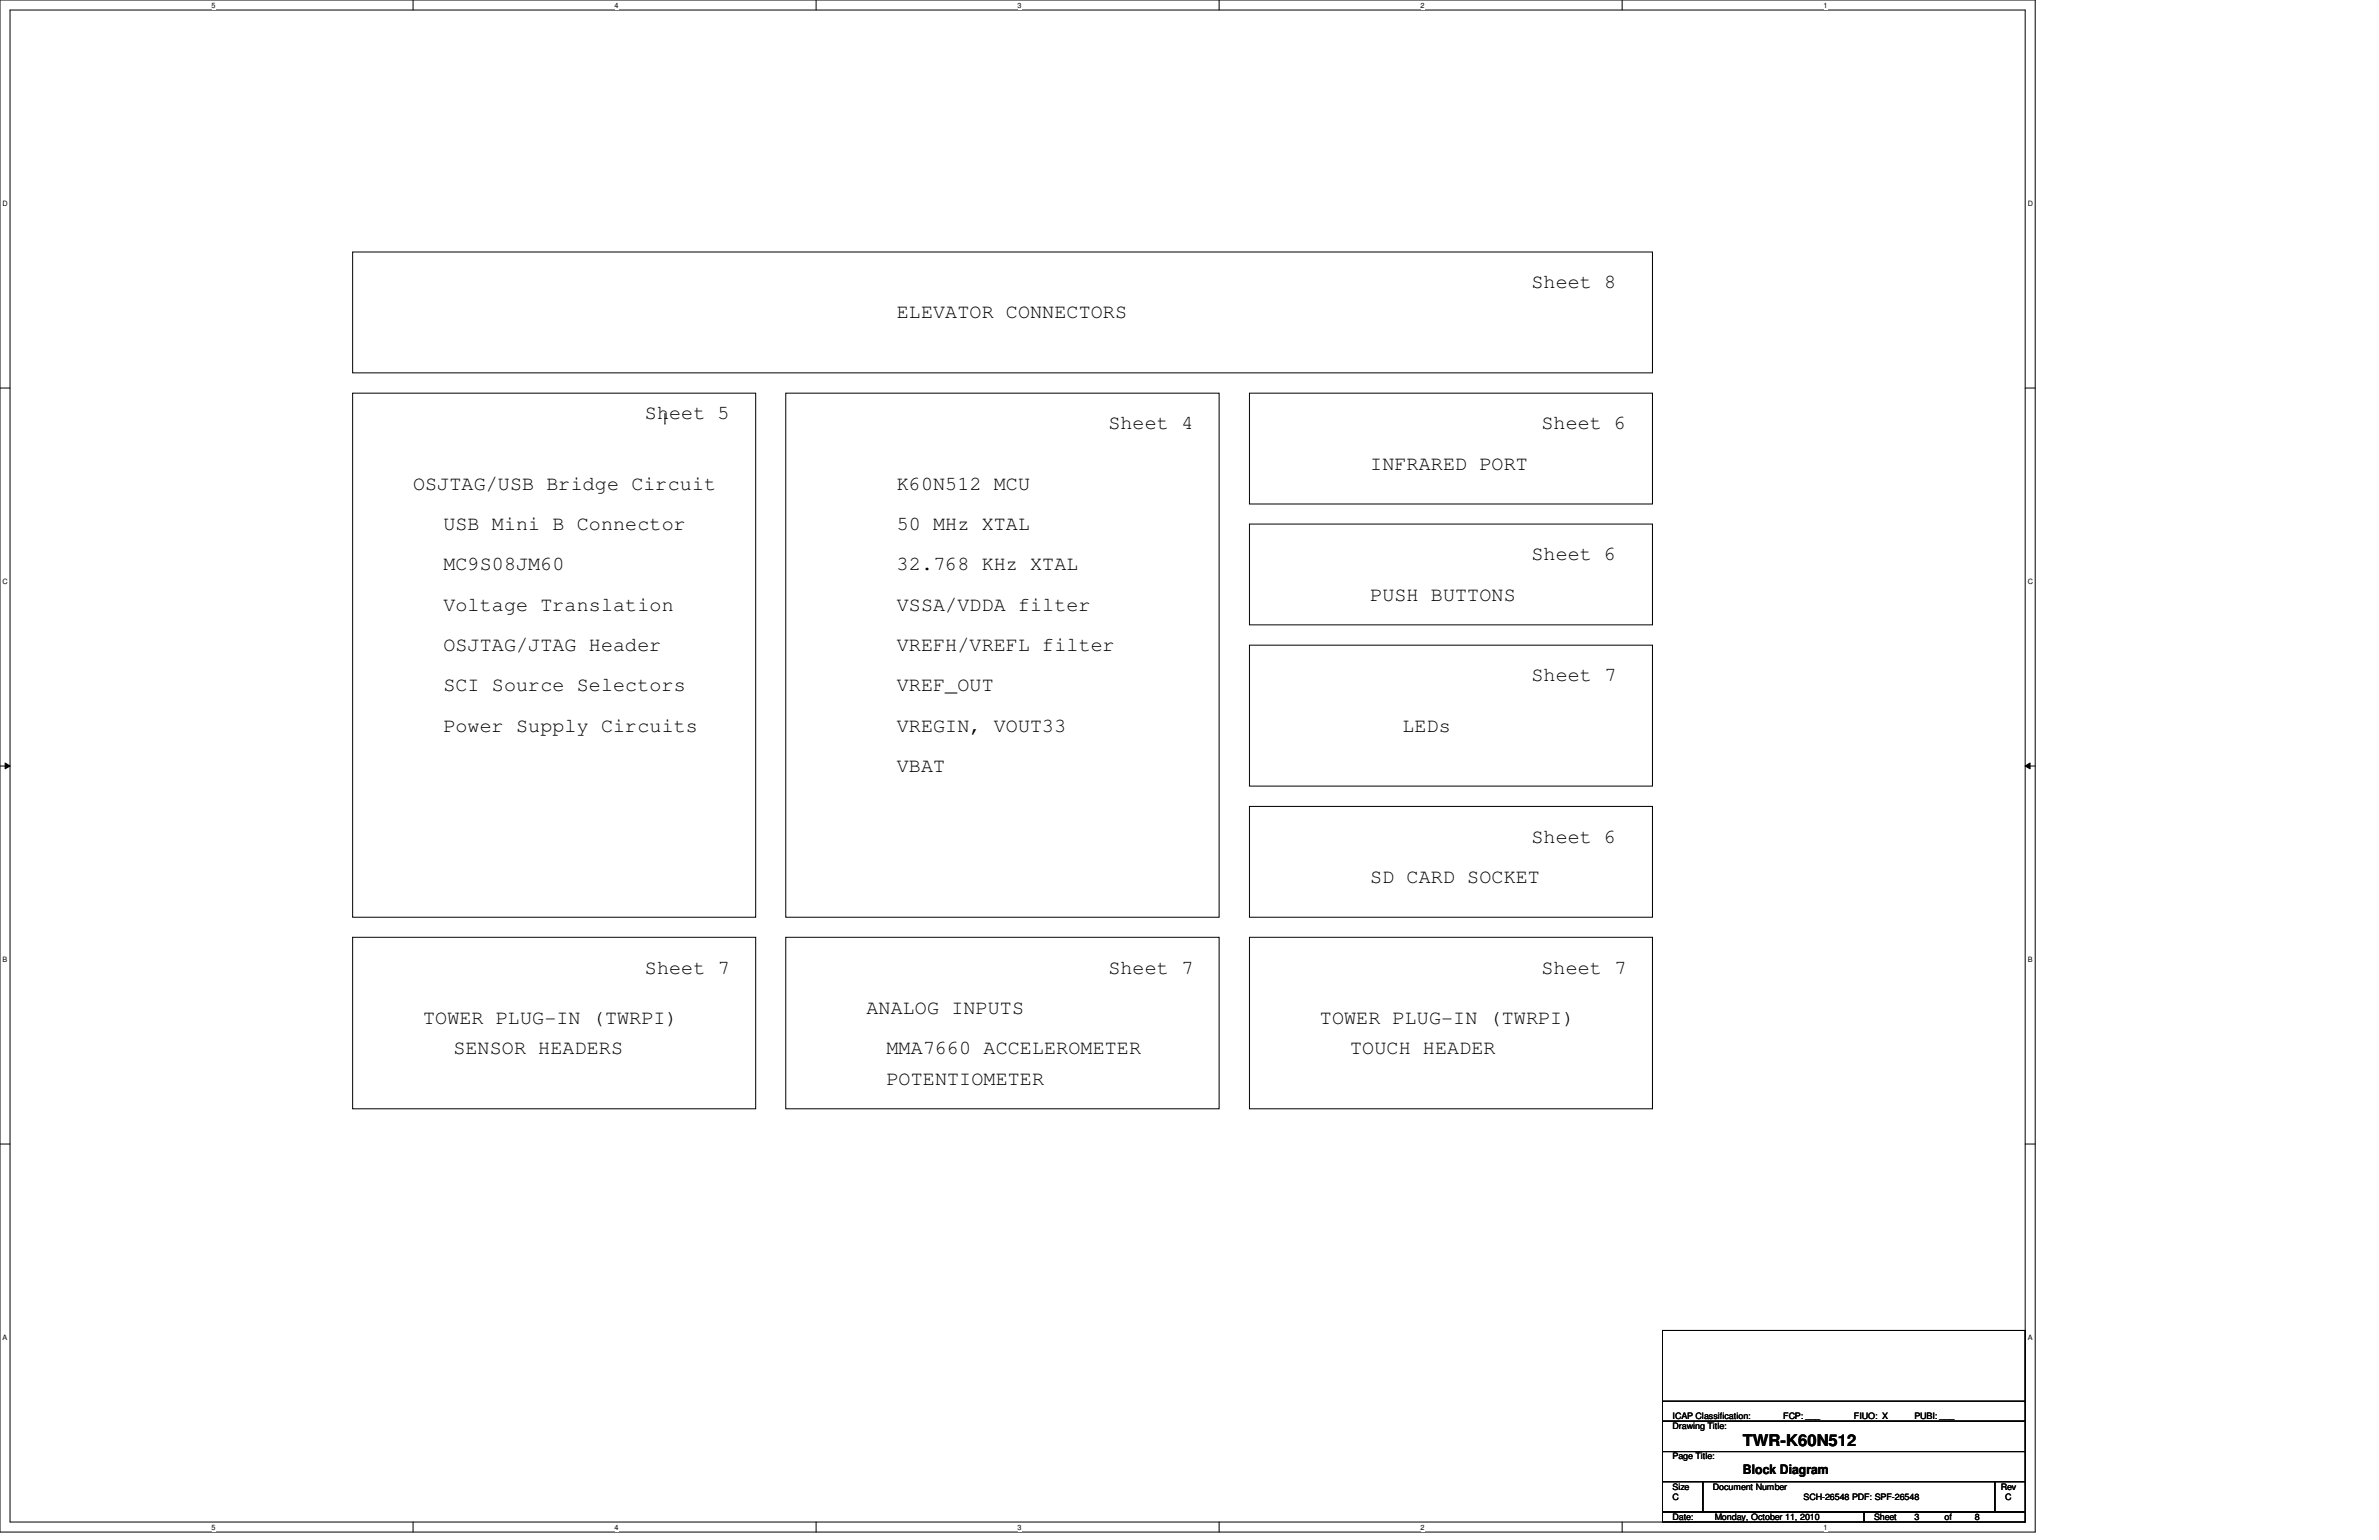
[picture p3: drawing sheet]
<svg xmlns="http://www.w3.org/2000/svg" width="432mm" height="279mm" viewBox="0 0 432 279" stroke-linecap="round" stroke-linejoin="round" font-family="sans-serif">
<defs><g id="words">
<g font-size="3.6">
<text x="278" y="52.3">Sheet 8</text>
<text x="162.8" y="57.8">ELEVATOR CONNECTORS</text>
<text x="117.1" y="76.1">Sheet 5</text>
<text x="201.2" y="77.9">Sheet 4</text>
<text x="279.8" y="77.9">Sheet 6</text>
<text x="75" y="88.9">OSJTAG/USB Bridge Circuit</text>
<text x="162.8" y="88.9">K60N512 MCU</text>
<text x="248.7" y="85.2">INFRARED PORT</text>
<text x="80.5" y="96.2">USB Mini B Connector</text>
<text x="162.8" y="96.2">50 MHz XTAL</text>
<text x="278" y="101.7">Sheet 6</text>
<text x="80.5" y="103.5">MC9S08JM60</text>
<text x="162.8" y="103.5">32.768 KHz XTAL</text>
<text x="80.5" y="110.8">Voltage Translation</text>
<text x="162.8" y="110.8">VSSA/VDDA filter</text>
<text x="248.7" y="109">PUSH BUTTONS</text>
<text x="80.5" y="118.1">OSJTAG/JTAG Header</text>
<text x="162.8" y="118.1">VREFH/VREFL filter</text>
<text x="80.5" y="125.4">SCI Source Selectors</text>
<text x="162.8" y="125.4">VREF_OUT</text>
<text x="278" y="123.6">Sheet 7</text>
<text x="80.5" y="132.8">Power Supply Circuits</text>
<text x="162.8" y="132.8">VREGIN, VOUT33</text>
<text x="254.6" y="132.8">LEDs</text>
<text x="162.8" y="140.1">VBAT</text>
<text x="278" y="152.9">Sheet 6</text>
<text x="248.7" y="160.2">SD CARD SOCKET</text>
<text x="117.1" y="176.7">Sheet 7</text>
<text x="201.2" y="176.7">Sheet 7</text>
<text x="279.8" y="176.7">Sheet 7</text>
<text x="76.8" y="185.8">TOWER PLUG-IN (TWRPI)</text>
<text x="157.3" y="184">ANALOG INPUTS</text>
<text x="239.6" y="185.8">TOWER PLUG-IN (TWRPI)</text>
<text x="82.3" y="191.3">SENSOR HEADERS</text>
<text x="160.9" y="191.3">MMA7660 ACCELEROMETER</text>
<text x="245.1" y="191.3">TOUCH HEADER</text>
<text x="160.9" y="196.8">POTENTIOMETER</text>
</g>
<text font-size="2.9" x="316.4" y="262.4">TWR-K60N512</text>
<text font-size="2.4" x="316.4" y="267.4">Block Diagram</text>
<g font-size="1.6">
<text x="303.6" y="257.5">ICAP Classification:</text>
<text x="323.7" y="257.5">FCP: ___</text>
<text x="336.5" y="257.5">FIUO: X</text>
<text x="347.5" y="257.5">PUBI: ___</text>
<text x="303.6" y="259.3">Drawing Title:</text>
<text x="303.6" y="264.8">Page Title:</text>
<text x="303.6" y="270.3">Size</text>
<text x="303.6" y="275.8">Date:</text>
<text x="303.6" y="272.1">C</text>
<text x="310.9" y="270.3">Document Number</text>
<text x="311.2" y="275.8">Monday, October 11, 2010</text>
<text x="327.4" y="272.1">SCH-26548 PDF: SPF-26548</text>
<text x="340.1" y="275.8">Sheet</text>
<text x="347.5" y="275.8">3</text>
<text x="352.9" y="275.8">of</text>
<text x="358.4" y="275.8">8</text>
<text x="363.2" y="270.3">Rev</text>
<text x="363.9" y="272.1">C</text>
</g>
<g font-size="1.3">
<text x="38.4" y="1.4">5</text>
<text x="111.5" y="1.4">4</text>
<text x="184.7" y="1.4">3</text>
<text x="257.9" y="1.4">2</text>
<text x="331" y="1.4">1</text>
<text x=".5" y="37.3">D</text>
<text x="368" y="37.3">D</text>
<text x=".5" y="105.9">C</text>
<text x="368" y="105.9">C</text>
<text x=".5" y="174.5">B</text>
<text x="368" y="174.5">B</text>
<text x=".5" y="243">A</text>
<text x="368" y="243">A</text>
<text x="38.4" y="277.5">5</text>
<text x="111.5" y="277.5">4</text>
<text x="184.7" y="277.5">3</text>
<text x="257.9" y="277.5">2</text>
<text x="331" y="277.5">1</text>
</g>
</g></defs>
<path d="M0 0h369.4v278h-369.4zM1.8 1.8h365.8v274.3h-365.8z" fill="none" stroke="#000" stroke-width=".18"/>
<g fill="#fff">
<path d="M38.4 .2h.7v1.5h-.7z"/>
<path d="M38.4 276.4h.7v1.4h-.7z"/>
</g>
<path d="M75 0v1.8M75 276.1v1.9" fill="none" stroke="#000" stroke-width=".18"/>
<g fill="#fff">
<path d="M111.5 .2h.8v1.5h-.8z"/>
<path d="M111.5 276.4h.8v1.4h-.8z"/>
</g>
<path d="M148.1 0v1.8M148.1 276.1v1.9" fill="none" stroke="#000" stroke-width=".18"/>
<g fill="#fff">
<path d="M184.7 .2h.7v1.5h-.7z"/>
<path d="M184.7 276.4h.7v1.4h-.7z"/>
</g>
<path d="M221.3 0v1.8M221.3 276.1v1.9" fill="none" stroke="#000" stroke-width=".18"/>
<g fill="#fff">
<path d="M257.9 .2h.7v1.5h-.7z"/>
<path d="M257.9 276.4h.7v1.4h-.7z"/>
</g>
<path d="M294.4 0v1.8M294.4 276.1v1.9" fill="none" stroke="#000" stroke-width=".18"/>
<g fill="#fff">
<path d="M331 .2h.7v1.5h-.7z"/>
<path d="M331 276.4h.7v1.4h-.7z"/>
<path d="M.5 36.1h.9v1.5h-.9z"/>
<path d="M368 36.1h1v1.5h-1z"/>
<path d="M.5 104.7h.9v1.5h-.9z"/>
<path d="M368 104.7h1v1.5h-1z"/>
</g>
<path d="M0 70.4h1.8M367.6 70.4h1.8" fill="none" stroke="#000" stroke-width=".18"/>
<g fill="#fff">
<path d="M.5 173.3h.8v1.5h-.8z"/>
<path d="M368 173.3h.9v1.5h-.9z"/>
</g>
<path d="M0 139h1.8M.9 138.4l.9 .6-.9 .5zM367.6 139l.9-.6v1.1zM367.6 139h1.8" fill="none" stroke="#000" stroke-width=".18"/>
<path d="M.9 138.4l.9 .6-.9 .5zM367.6 139l.9-.6v1.1z" fill="#000"/>
<g fill="#fff">
<path d="M.5 241.9h.8v1.4h-.8z"/>
<path d="M368 241.9h.9v1.4h-.9z"/>
</g>
<g fill="none" stroke="#000" stroke-width=".18">
<path d="M64 45.7h235.9v21.9h-235.9zM64 71.3h73.2v95.1h-73.2zM120.7 76.8h.1M120.7 75v1.8M142.6 71.3h78.7v95.1h-78.7zM226.8 71.3h73.1v20.1h-73.1zM226.8 95.1h73.1v18.3h-73.1zM226.8 117.1h73.1v25.5h-73.1zM226.8 146.3h73.1v20.1h-73.1zM64 170.1h73.2v31.1h-73.2zM142.6 170.1h78.7v31.1h-78.7zM226.8 170.1h73.1v31.1h-73.1z"/>
<path d="M0 207.6h1.8M367.6 207.6h1.8M301.8 257.9h65.8v5.5h-65.8zM301.8 241.4h65.8v16.5h-65.8zM301.8 254.2h65.8M367.6 254.2h.1M301.8 263.4h65.8v5.4h-65.8zM301.8 268.8h7.3v5.5h-7.3zM301.8 274.3h36.5v1.8h-36.5zM309.1 268.8h53v5.5h-53zM338.3 274.3h29.3v1.8h-29.3zM362.1 268.8h5.5v5.5h-5.5z"/>
</g>
<use href="#words"/>
</svg>
